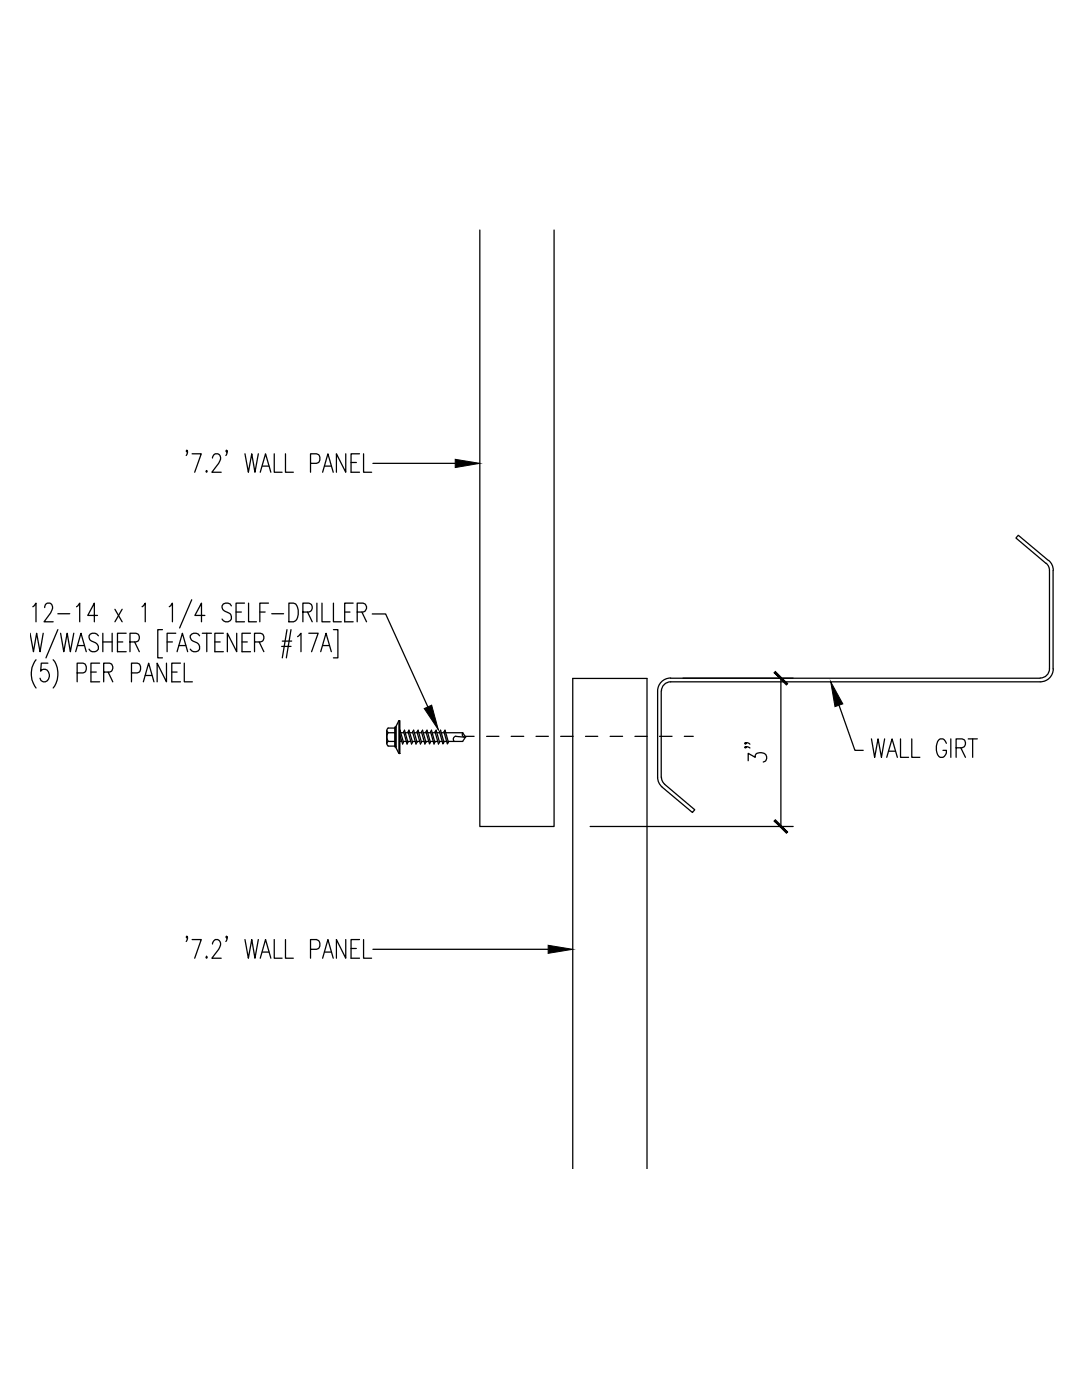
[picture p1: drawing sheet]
<svg xmlns="http://www.w3.org/2000/svg" width="216mm" height="279mm" viewBox="0 0 216 279" stroke-linecap="round" stroke-linejoin="round" font-family="sans-serif">
<g fill="none" stroke="#000" stroke-width=".25">
<path d="M95.7 45.9v119h14.9v-119M37.4 90l-.1 .2-.1-.2 .1-.2a.85 .85 0 0 1-.1 1.1M38.3 90.6h1.9l-1.4 3.6M41.2 93.9l.1 .2-.1 .1-.1-.1zM42.4 91.4v-.2a.86 .86 0 0 1 1.1-.6 .93 .93 0 0 1 .4 1.4l-1.6 2.2h1.8M45.3 90l-.1 .2-.1-.2 .1-.2a.85 .85 0 0 1-.1 1.1M48.9 90.6l.7 3.6 .6-3.6 .7 3.6 .6-3.6M51.9 94.2l1.1-3.6 1 3.6M52.4 93h1.3M54.7 90.6v3.6h1.6M57 90.6v3.6h1.5M62 92.5h1.1l.5-.2a1.05 1.05 0 0 0-.5-1.7h-1.1v3.6"/>
<path d="M64.4 94.2l1-3.6 1.1 3.6M64.8 93h1.3M69 90.6v3.6l-1.9-3.6v3.6M70 92.3h1.1M71.7 90.6h-1.7v3.6h1.7M72.5 90.6v3.6h1.7M74.4 92.5h16.4M38.3 119.7l-2.5 5.6M208.8 112.4a1.84 1.84 0 0 1 .6 1.4v19.7a1.84 1.84 0 0 1-1.8 1.8M209.2 111.9l-6-5.1-.5 .6 6 5.1M209.2 111.8a2.6 2.6 0 0 1 1 2M210.1 113.8v19.7"/>
<path d="M6 126.4l.7 3.7 .6-3.7 .7 3.7 .6-3.7M6.5 121.1l.7-.7v3.7M7.2 131.7a4.7 4.7 0 0 0 0 5.6M8.9 121.3a.88 .88 0 0 1 .5-.9h.6a.97 .97 0 0 1 .4 1.4l-1.6 2.3h1.8M9.6 132.3h-1.4l-.1 1.7a.96 .96 0 0 1 1.1-.4 .96 .96 0 0 1 .6 1 1.04 1.04 0 0 1-.4 1.3 1.04 1.04 0 0 1-1.3-.2l-.1-.3M10.6 131.7a4.7 4.7 0 0 1 0 5.6M11.5 122.5h2.4M11.5 125.7l-2.3 5.6M12.1 126.4l.6 3.7 .7-3.7 .6 3.7 .7-3.7M15.1 130.1l1.1-3.7 1 3.7M15.3 121.1l.6-.7v3.7M15.4 134.3h1.2a1.04 1.04 0 0 0 .6-1 1.04 1.04 0 0 0-.6-1h-1.2v3.8"/>
<path d="M15.5 128.8h1.3M18.1 134.1h1.1M19.5 122.8h-2l1.3-2.4v3.7M19.6 126.9a.98 .98 0 0 0-1-.6 .98 .98 0 0 0-.8 .9l.1 .4 .4 .3a1.61 1.61 0 0 1 1.3 1.1v.6a1.07 1.07 0 0 1-1.8 0M19.9 132.3h-1.8v3.8h1.8M20.5 126.4v3.7M20.5 128.1h1.9M20.7 134.1h1.2a.93 .93 0 0 0 .6-.9 .93 .93 0 0 0-.6-.9h-1.2v3.8M21.6 134.1l.9 2M22.4 126.4v3.7M22.9 121.6l1.5 2.5M23.4 128.1h1.1"/>
<path d="M24.4 121.6l-1.5 2.5M25.2 126.4h-1.8v3.7h1.8M25.9 128.1h1.2a.89 .89 0 0 0 .7-.9 .89 .89 0 0 0-.7-.8h-1.2v3.7M26.2 134.3h1.2a1.04 1.04 0 0 0 .7-1 1.04 1.04 0 0 0-.7-1h-1.2v3.8M26.9 128.1l.9 2M28.3 121.1l.7-.7v3.7M28.6 136.1l1.1-3.8 1 3.8M29 134.8h1.3M32.4 125.7h-.9v5.6h.9M33.2 132.3v3.8l-1.8-3.8v3.8M33.3 128.1h1.1M33.8 121.1l.6-.7v3.7"/>
<path d="M34.3 134.1h1M35.1 126.4h-1.8v3.7M35.3 130.1l1.1-3.7 1.1 3.7M35.7 128.8h1.4M36 132.3h-1.7v3.8h1.7M36.8 132.3v3.8h1.6M39.8 126.9a.98 .98 0 0 0-1-.6 .98 .98 0 0 0-.8 .9l.3 .6 1 .5a1 1 0 0 1 .3 1.6 1 1 0 0 1-1.6-.3M40.4 126.4h1.8M40.9 122.8h-2l1.3-2.4v3.7M41.3 126.4v3.7M42.9 128.1h1M44.6 126.4h-1.7v3.7h1.7"/>
<path d="M46.2 120.9a.97 .97 0 0 0-1.1-.6 .97 .97 0 0 0-.8 1l.3 .5 1 .5a.98 .98 0 0 1 .3 1.6 .98 .98 0 0 1-1.6-.4M47.1 122.1h1.1M47.2 126.4v3.7l-1.8-3.7v3.7M48.3 128.1h1M48.8 120.4h-1.7v3.7h1.7M49.6 120.4v3.7h1.6M50 126.4h-1.7v3.7h1.7M50.8 128.1h1.2a.89 .89 0 0 0 .7-.9 .89 .89 0 0 0-.7-.8h-1.2v3.7M51.7 128.1l.9 2M51.8 122.1h1.1M53.6 120.4h-1.8v3.7M54.2 122.5h2.4"/>
<path d="M56.2 129h1.9M56.3 127.9h1.9M57.3 125.7l-1 5.6M57.6 120.4h1a1.82 1.82 0 0 1 .9 2.3 1.5 1.5 0 0 1-.9 1.4h-1zM58.1 125.7l-1 5.6M59.4 127.1l.7-.7v3.7M60.4 122.1h1.2a.92 .92 0 0 0 .7-.8 .92 .92 0 0 0-.7-.9h-1.2v3.7M61.4 122.1l.9 2M61.6 126.4h1.9l-1.3 3.7M63.2 120.4v3.7M64 130.1l1.1-3.7 1 3.7M64.2 120.4v3.7h1.7"/>
<path d="M64.4 128.8h1.3M66.5 120.4v3.7h1.6M66.5 125.7h.9v5.6h-.9M68.8 122.1h1M70.5 120.4h-1.7v3.7h1.7M71.3 122.1h1.2a.92 .92 0 0 0 .7-.8 .92 .92 0 0 0-.7-.9h-1.2v3.7M72.2 122.1l.9 2M74.3 122.5h2.6l8.5 18.6M131.9 137.9v17.2M133.8 135.4h73.7M133.8 135.3a2.6 2.6 0 0 0-2.6 2.6v17.2M133.8 136.1a1.84 1.84 0 0 0-1.8 1.8"/>
<path d="M136.3 135.4h22M155.8 135.4v29.5M210.2 133.5a2.6 2.6 0 0 1-2.7 2.6h-73.7M77.2 145.8v2.6M77.5 145.3h1.3M77.5 148h1.3M77.5 148.9h1.3M77.5 146.2a1.63 1.63 0 0 0 0 1.7M77.5 145.3l-.3 .4 .3 .5h1.3M77.5 148l-.3 .4 .3 .5M79 145.2v3.8M79 145.2l-.1-.2-.1 .2v3.8h.2"/>
<path d="M79.6 143.9l.1 6.4-.7-1.1v-4.2zM79.7 143.8h.1v6.6h-.1zM79.8 146.7l.5 1.8 .2-.4-.7-2.4v2.3h.4M80 146.2h.6M80.5 148h.6M80.7 145.7l.7 2.4-.2 .4-.7-2.4zM80.9 146.2h.6M81.4 148h.5M81.6 145.7l.7 2.4-.2 .4-.7-2.4zM81.8 146.2h.6M82.2 148h.7M82.5 145.7l.7 2.4-.2 .4-.7-2.4z"/>
<path d="M82.7 146.2h.6M83.2 148h.6M83.4 145.7l.7 2.4-.2 .4-.7-2.4zM83.6 146.2h.5M84.1 148h.6M84.3 145.7l.7 2.4-.2 .4-.7-2.4zM84.4 146.2h.7M84.9 148h.6M85.2 145.7l.7 2.4-.2 .4-.7-2.4zM85.4 146.2h.6M85.8 148h.6M86.1 145.7l.7 2.4-.2 .4-.7-2.4z"/>
<path d="M86.3 146.2h.6M86.7 148h.6M87 145.7l.7 2.4-.2 .4-.7-2.4zM87.2 146.2h.5M87.7 148h.6M87.9 145.7l.7 2.4-.2 .4-.7-2.4zM88 146.2h.6M88.5 148h.6M88.8 145.7l.7 2.4-.2 .4-.7-2.4zM88.9 146.2h3.4M90.9 147l1.8 .1M90.9 146.9l-.4 .4 .1 .6"/>
<path d="M92.3 146.2l.6 .9-.6 .9h-2.9M92.3 146.2a.57 .57 0 0 0 0 .7 .57 .57 0 0 0 .6 .2M92.9 147h1.7M97.1 147h2.5M102 147h2.5M107 147h2.4M111.9 147h2.5M116.8 147h2.5M121.7 147h2.5M126.7 147h2.4M131.2 155.1a2.6 2.6 0 0 0 .9 2M131.6 147h2.5"/>
<path d="M132 155.1a1.84 1.84 0 0 0 .6 1.4M132.6 156.5l6 5.1-.4 .6-6-5.1M136.6 147h1.7M148.7 149l.2 .2-.2 .1-.1-.1a.84 .84 0 0 1 1 .1M148.7 148.2l.2 .2-.2 .1-.1-.1a.78 .78 0 0 1 1 .1M149.3 151.8v-1.5l1.4 .8v-.3a1.31 1.31 0 0 1 2.3 .2 .8 .8 0 0 1-.7 1.1M167.4 140.7l3.2 9h1.6M173.9 147.5l.6 3.6 .7-3.6 .7 3.6 .6-3.6M176.9 151.1l1.1-3.6 1.1 3.6M177.3 149.9h1.3M179.7 147.5v3.6h1.6M181.9 147.5v3.6h1.6"/>
<path d="M188.8 148.4a.96 .96 0 0 0-1.4-.8 2.63 2.63 0 0 0 .2 3.5 1.08 1.08 0 0 0 1.2-1.4h-.6M189.7 147.5v3.6M190.8 149.2h1.2a.92 .92 0 0 0 .7-.8 .92 .92 0 0 0-.7-.9h-1.2v3.6M191.7 149.2l.9 1.9M193.2 147.5h1.8M194.1 147.5v3.6M117.8 164.9h40.5M37.4 187l-.1 .2-.1-.2 .1-.2a.85 .85 0 0 1-.1 1.1M38.3 187.5h1.9l-1.4 3.7M41.2 190.9l.1 .2-.1 .1-.1-.1zM42.4 188.4v-.2a.84 .84 0 0 1 1.4-.5 1.26 1.26 0 0 1-.2 1.8l-1.3 1.7h1.8M45.3 187l-.1 .2-.1-.2 .1-.2a.85 .85 0 0 1-.1 1.1"/>
<path d="M48.9 187.5l.7 3.7 .6-3.7 .7 3.7 .6-3.7M51.9 191.2l1.1-3.7 1 3.7M52.4 190h1.3M54.7 187.5v3.7h1.6M57 187.5v3.7h1.5M62 189.5h1.1l.5-.2a1.09 1.09 0 0 0-.5-1.8h-1.1v3.7M64.4 191.2l1-3.7 1.1 3.7M64.8 190h1.3M69 187.5v3.7l-1.9-3.7v3.7M70 189.3h1.1M71.7 187.5h-1.7v3.7h1.7M72.5 187.5v3.7h1.7"/>
<path d="M74.4 189.5h35M114.3 233.3v-97.9h14.8v97.9"/>
</g>
<g fill="#000" stroke="#000" stroke-width=".2">
<path d="M90.8 91.7l4.9 .8-4.9 .8zM84.7 141.4l1.4-.7 1.3 4.9zM165.8 136.1l2.4 4.4-1.6 .5zM109.4 188.7l4.9 .8-4.9 .8z"/>
<path d="M154.5 134.3l2.4 2.4 .3-.2zM154.5 134.3l.2-.3 2.5 2.5z"/>
<path d="M154.7 163.6l-.2 .2 2.7 2.2zM154.5 163.8l2.7 2.2-.3 .3z"/>
</g>
</svg>
